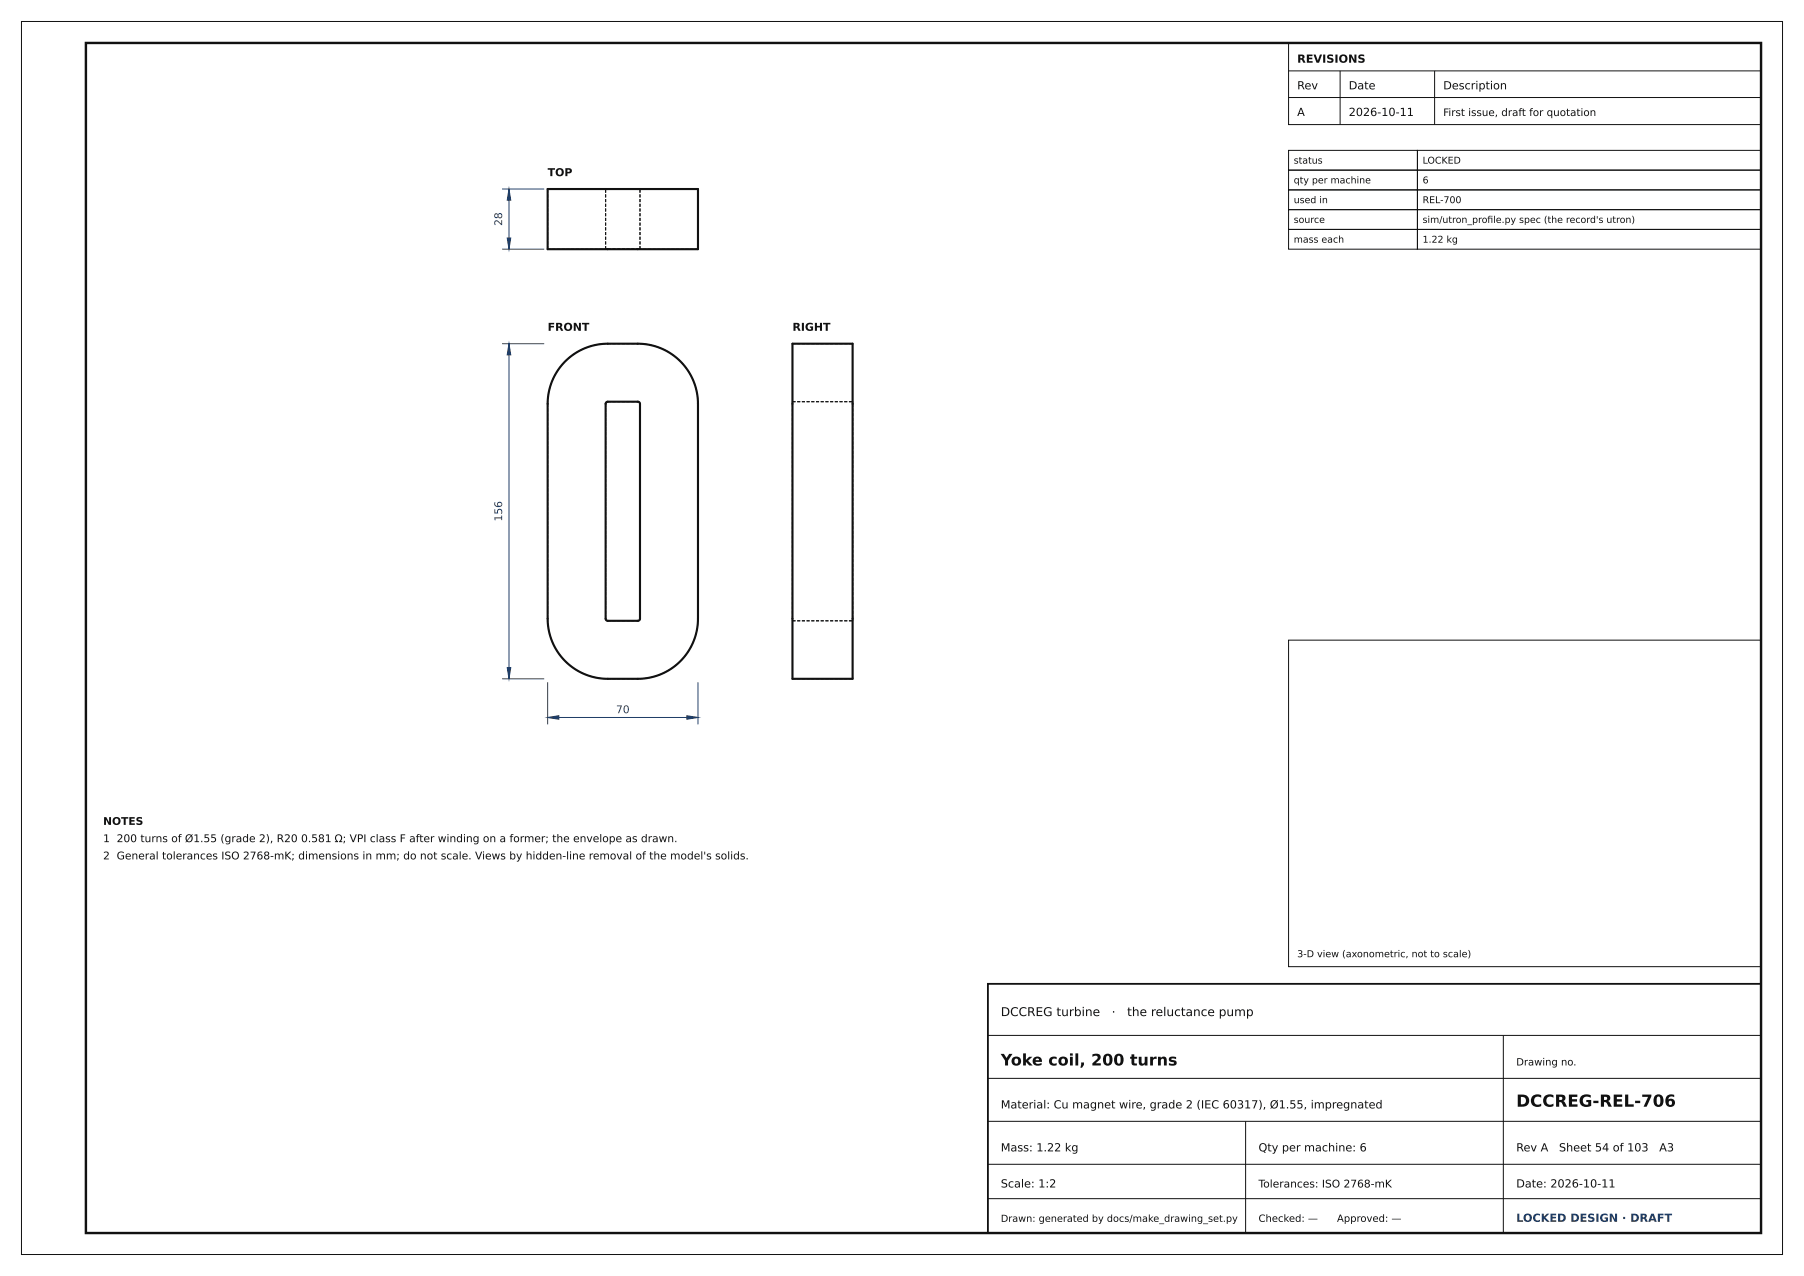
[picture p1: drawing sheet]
<svg xmlns="http://www.w3.org/2000/svg" width="420mm" height="297mm" viewBox="0 0 420 297" stroke-linecap="round" stroke-linejoin="round" font-family="sans-serif">
<defs><g id="words">
<text font-size="3.9" fill="#111" x="353" y="257.6">DCCREG-REL-706</text>
<text font-size="3.7" fill="#111" x="233" y="248">Yoke coil, 200 turns</text>
<g font-size="2.8" fill="#111">
<text x="233" y="236.5">DCCREG turbine</text>
<text x="258.8" y="236.5">·</text>
<text x="262.4" y="236.5">the reluctance pump</text>
</g>
<g font-size="2.6" fill="#111">
<text x="302" y="14.6">REVISIONS</text>
<text x="302" y="20.8">Rev</text>
<text x="314" y="20.8">Date</text>
<text x="336" y="20.8">Description</text>
<text x="302" y="27">A</text>
<text x="314" y="27">2026-10-11</text>
<text x="233" y="258">Material: Cu magnet wire, grade 2 (IEC 60317), Ø1.55, impregnated</text>
<text x="233" y="268">Mass: 1.22 kg</text>
<text x="293" y="268">Qty per machine: 6</text>
<text x="353" y="268">Rev A</text>
<text x="363" y="268">Sheet 54 of 103</text>
<text x="386.3" y="268">A3</text>
<text x="233" y="276.4">Scale: 1:2</text>
<text x="353" y="276.4">Date: 2026-10-11</text>
</g>
<text font-size="2.6" fill="#1f3d66" x="353" y="284.4">LOCKED DESIGN · DRAFT</text>
<g font-size="2.5" fill="#111">
<text x="127.5" y="41">TOP</text>
<text x="127.5" y="77">FRONT</text>
<text x="184.5" y="77">RIGHT</text>
<text x="24" y="192">NOTES</text>
<text x="24" y="196">1 200 turns of Ø1.55 (grade 2), R20 0.581 Ω; VPI class F after winding on a former; the envelope as drawn.</text>
<text x="24" y="200">2 General tolerances ISO 2768-mK; dimensions in mm; do not scale. Views by hidden-line removal of the model's solids.</text>
<text x="293" y="276.4">Tolerances: ISO 2768-mK</text>
</g>
<g font-size="2.5" fill="#1f3d66">
<text x="116.9" y="52.6" transform="rotate(-90 116.9 52.6)">28</text>
<text x="116.9" y="121.4" transform="rotate(-90 116.9 121.4)">156</text>
<text x="143.4" y="166">70</text>
</g>
<text font-size="2.4" fill="#111" x="336" y="27">First issue, draft for quotation</text>
<g font-size="2.3" fill="#111">
<text x="353" y="248">Drawing no.</text>
<text x="233" y="284.4">Drawn: generated by docs/make_drawing_set.py</text>
<text x="293" y="284.4">Checked: —</text>
<text x="311.3" y="284.4">Approved: —</text>
</g>
<g font-size="2.2" fill="#111">
<text x="301.2" y="38.1">status</text>
<text x="331.2" y="38.1">LOCKED</text>
<text x="301.2" y="42.7">qty per machine</text>
<text x="301.2" y="47.3">used in</text>
<text x="331.2" y="42.7">6</text>
<text x="331.2" y="47.3">REL-700</text>
<text x="301.2" y="51.9">source</text>
<text x="331.2" y="51.9">sim/utron_profle.py spec (the record's utron)</text>
<text x="346.3" y="51.9">i</text>
<text x="301.2" y="56.5">mass each</text>
<text x="331.2" y="56.5">1.22 kg</text>
<text x="302" y="222.8">3-D view (axonometric, not to scale)</text>
</g>
</g></defs>
<path d="M20 10h390v277h-390z" fill="none" stroke="#111" stroke-width=".56"/>
<g fill="none" stroke="#111" stroke-width=".23">
<path d="M5 5h410v287h-410zM300 10h110v19h-110zM300 16.5h110M312 16.5v12.5M334 16.5v12.5M300 35h30v4.6h-30zM300 39.6h30v4.6h-30zM300 22.7h110M330 35h80v4.6h-80zM330 39.6h80v4.6h-80zM300 44.2h30v4.6h-30zM300 48.8h30v4.6h-30z"/>
<path d="M300 53.4h30v4.6h-30zM330 44.2h80v4.6h-80zM330 48.8h80v4.6h-80zM330 53.4h80v4.6h-80zM300 149h110v76h-110zM230 241h180M230 251h180M350 241v46M230 261h180M230 271h180M230 279h180M290 261v26"/>
</g>
<path d="M230 229h180v58h-180z" fill="none" stroke="#111" stroke-width=".42"/>
<path d="M127.5 44h35v14h-35zM131.6 84.1a14 14 0 0 1 9.9-4.1h7a14 14 0 0 1 14 14v50a14 14 0 0 1-14 14h-7a14 14 0 0 1-14-14v-50a14 14 0 0 1 4.1-9.9zM141.1 93.6l.4-.1h7l.5 .4v50.1l-.4 .5h-7.1l-.5-.4v-50.1zM184.5 80h14v78h-14z" fill="none" stroke="#111" stroke-width=".49"/>
<g fill="none" stroke="#111" stroke-width=".24" stroke-dasharray=".7 .4" stroke-linecap="butt">
<path d="M127.5 58v-14M127.5 58h14M127.5 44h14M141 58h.5M141 44h.5M141 58v-14M141.5 58h7M141.5 58h-.5M141.5 44h7M141.5 44h-.5M148.5 58h.5M148.5 44h.5"/>
<path d="M149 58h-.5M149 44h-.5M149 58v-14M162.5 58h-14M162.5 44h-14M162.5 58v-14M127.5 94a14 14 0 0 1 14-14M141 94l.1-.4 .4-.1M141 94v50M141.5 80h7M141.5 93.5h7M148.5 93.5l.4 .1 .1 .4"/>
<path d="M149 94v50M162.5 94a14 14 0 0 0-14-14M184.5 94v-14M184.5 94v-.5M184.5 93.5v.5M184.5 94v50M184.5 80h14M184.5 93.5h14M198.5 94v-14M198.5 94v-.5M198.5 93.5v.5M198.5 94v50"/>
<path d="M127.5 144v-50M127.5 144a14 14 0 0 0 14 14M141.5 158h7M141.5 144.5h7M141.5 144.5l-.4-.1-.1-.4M149 144l-.1 .4-.4 .1M162.5 144a14 14 0 0 1-14 14M162.5 144v-50M184.5 144v-50M184.5 144v14M184.5 144v.5M184.5 144.5v-.5"/>
<path d="M184.5 158h14M184.5 144.5h14M198.5 144v-50M198.5 144v14M198.5 144v.5M198.5 144.5v-.5"/>
</g>
<path d="M116.9 58h9.8M116.9 44h9.8M118.5 44v14M116.9 80h9.8M118.5 80v78M116.9 158h9.8M127.5 158.8v9.8M162.5 158.8v9.8M127.5 167h35" fill="none" stroke="#1f3d66" stroke-width=".23"/>
<g fill="#1f3d66" stroke="#1f3d66" stroke-width=".23">
<path d="M127.5 167l2.6-.4v.8z"/>
<path d="M159.9 166.6l2.6 .4-2.6 .4z"/>
<path d="M118.1 155.4h.8l-.4 2.6z"/>
<path d="M118.5 80l.4 2.6h-.8z"/>
<path d="M118.1 55.4h.8l-.4 2.6z"/>
<path d="M118.5 44l.4 2.6h-.8z"/>
</g>
<use href="#words"/>
</svg>
